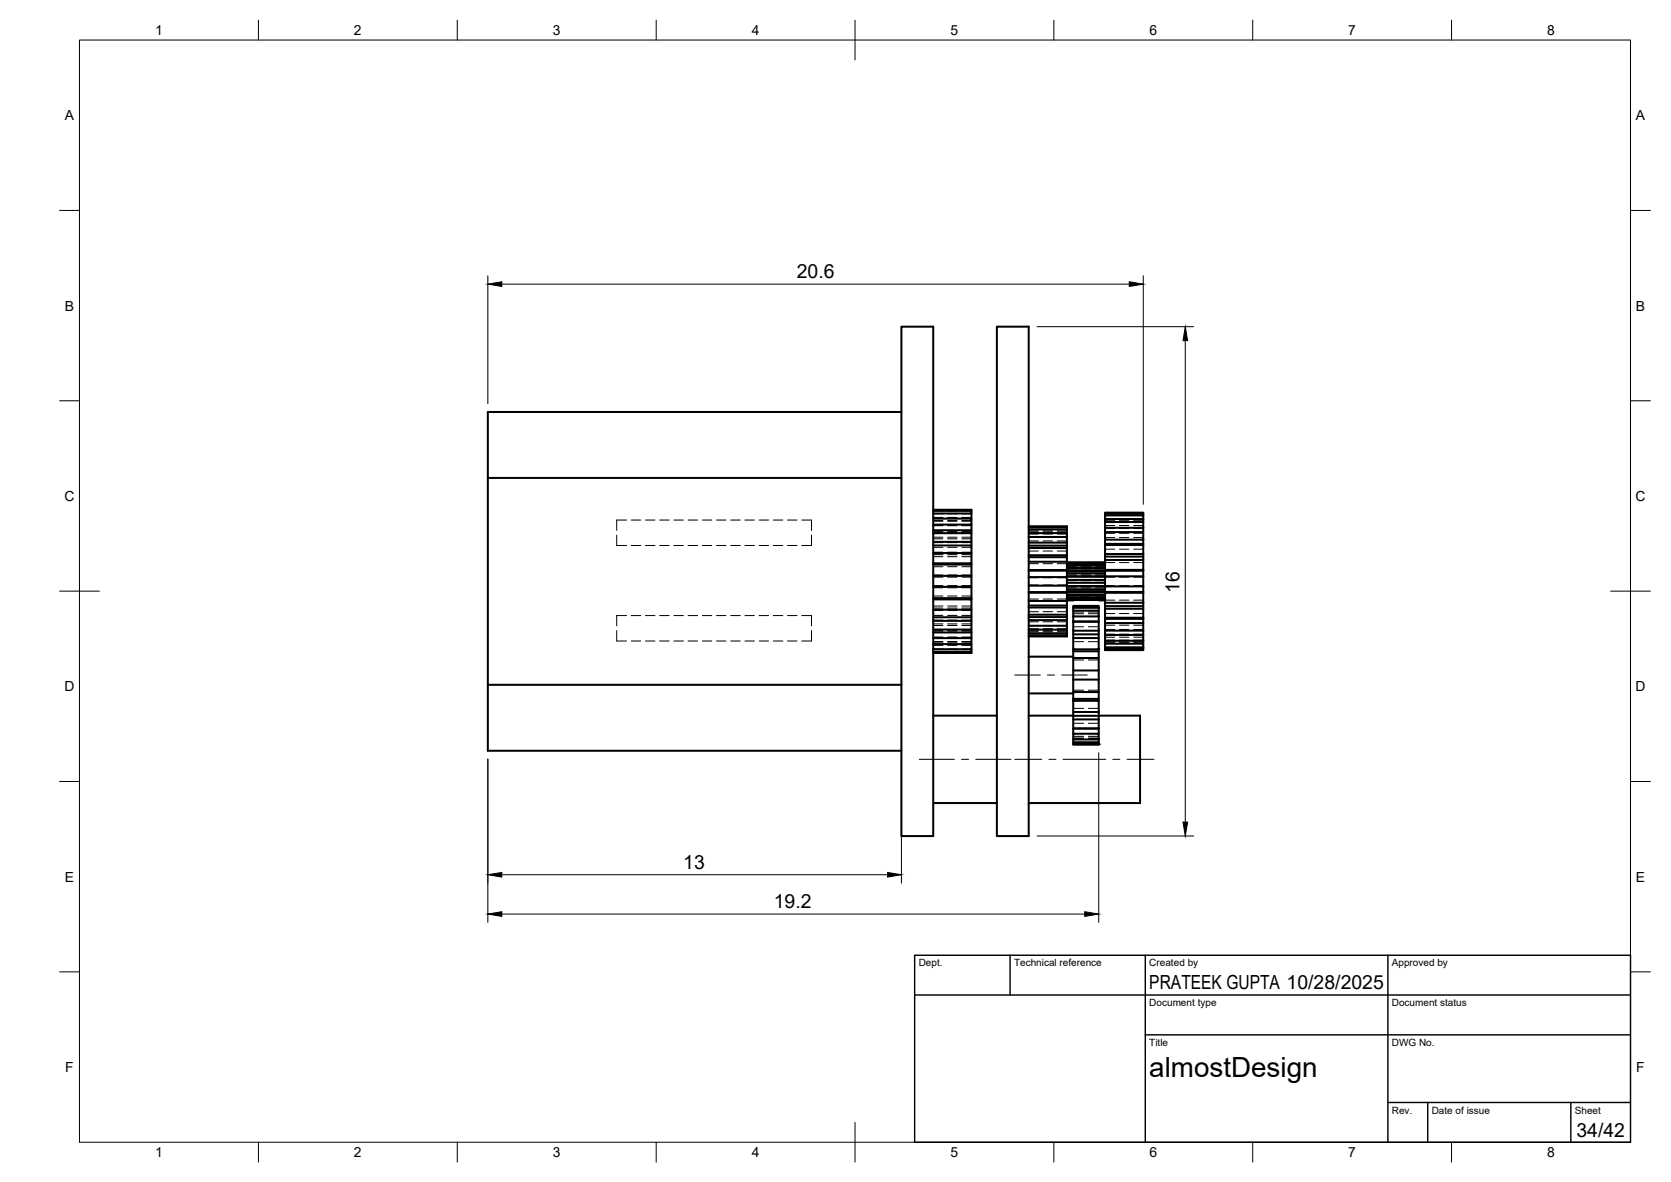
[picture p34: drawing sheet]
<svg xmlns="http://www.w3.org/2000/svg" width="420mm" height="297mm" viewBox="0 0 420 297" stroke-linecap="round" stroke-linejoin="round" font-family="sans-serif">
<defs><g id="words">
<text font-size="7" x="289" y="270.6">almostDesign</text>
<g font-size="4.9">
<text x="200.3" y="69.9">20.6</text>
<text x="296.6" y="149" transform="rotate(-90 296.6 149)">16</text>
<text x="171.8" y="218.4">13</text>
<text x="194.6" y="228.2">19.2</text>
<text x="289" y="248.5">PRATEEK GUPTA 10/28/2025</text>
<text x="396.4" y="285.7">34/42</text>
</g>
<g font-size="3.5">
<text x="39" y="8.8">1</text>
<text x="89" y="8.8">2</text>
<text x="139" y="8.8">3</text>
<text x="189" y="8.8">4</text>
<text x="239" y="8.8">5</text>
<text x="289" y="8.8">6</text>
<text x="339" y="8.8">7</text>
<text x="389" y="8.8">8</text>
<text x="16.3" y="30.2">A</text>
<text x="411.3" y="30.2">A</text>
<text x="16.3" y="78">B</text>
<text x="411.3" y="78">B</text>
<text x="16.2" y="125.9">C</text>
<text x="411.2" y="125.9">C</text>
<text x="16.2" y="173.7">D</text>
<text x="411.2" y="173.7">D</text>
<text x="16.3" y="221.6">E</text>
<text x="411.3" y="221.6">E</text>
<text x="16.4" y="269.4">F</text>
<text x="411.4" y="269.4">F</text>
<text x="39" y="290.8">1</text>
<text x="89" y="290.8">2</text>
<text x="139" y="290.8">3</text>
<text x="189" y="290.8">4</text>
<text x="239" y="290.8">5</text>
<text x="289" y="290.8">6</text>
<text x="339" y="290.8">7</text>
<text x="389" y="290.8">8</text>
</g>
<g font-size="2.5">
<text x="231" y="242.9">Dept.</text>
<text x="255" y="242.9">Technical reference</text>
<text x="289" y="242.9">Created by</text>
<text x="350" y="242.9">Approved by</text>
<text x="289" y="252.8">Document type</text>
<text x="350" y="252.8">Document status</text>
<text x="289" y="262.9">Title</text>
<text x="350" y="262.9">DWG No.</text>
<text x="350" y="279.9">Rev.</text>
<text x="360" y="279.9">Date of issue</text>
<text x="396" y="279.9">Sheet</text>
</g>
</g></defs>
<!-- layer: Visible -->
<g fill="none" stroke="#000" stroke-width=".51">
<path d="M226.7 82.1h8v128h-8zM250.7 82.1h8v128h-8zM226.7 103.5h-104v16.6h104M122.7 120.1v52M234.7 128.4h9.6v.6h-9.6M234.7 130.3h9.6v1.5h-9.6M234.7 134h9.6v2.2h-9.6M234.7 139h9.6v2.6h-9.6M234.7 128.1h9.6v.3M234.7 137.1h9.6M234.7 133.3h9.6M244.3 131.8v2.2"/>
<path d="M244.3 136.2v2.8M244.3 129v1.3M258.7 132.3h9.6v27.6h-9.6M258.7 132.6h9.6M258.7 133.1h9.6M258.7 134h9.6M258.7 134.9h9.6M258.7 136.4h9.6M258.7 137.7h9.6M258.7 139.5h9.6M258.7 137.1h9.6M277.9 128.8h9.6v.3h-9.6z"/>
<path d="M277.9 129.5h9.6v.9h-9.6zM277.9 131.2h9.6v1.4h-9.6zM277.9 133.7h9.6v1.9h-9.6zM277.9 137h9.6v2.2h-9.6zM277.9 139.2v1.5M277.9 135.6v1.4M277.9 129.1v.4M277.9 130.4v.8M277.9 132.6v1.1M277.9 139.9h9.6M277.9 136.7h9.6M287.5 135.6v1.4"/>
<path d="M287.5 139.2v1.5M287.5 129.1v.4M287.5 130.4v.8M287.5 132.6v1.1M234.7 144.7h9.6v2.8h-9.6M234.7 150.6h9.6v2.6h-9.6M234.7 156h9.6v2.2h-9.6M234.7 158.9h9.6M234.7 155.1h9.6M234.7 150.3h9.6M234.7 141.9h9.6M244.3 141.6v3.1"/>
<path d="M244.3 147.5v3.1M244.3 153.2v2.8M244.3 158.2v2.2M258.7 141.2h9.6M258.7 143.2h9.6M258.7 145h9.6M258.7 147.2h9.6M258.7 149h9.6M258.7 151h9.6M258.7 152.7h9.6M258.7 154.5h9.6M258.7 155.8h9.6"/>
<path d="M258.7 157.3h9.6M258.7 158.2h9.6M258.7 159.1h9.6M258.7 159.6h9.6M258.7 155.1h9.6M258.7 152.2h9.6M258.7 148.8h9.6M258.7 143.4h9.6M258.7 140h9.6M268.3 150.9h9.6M268.3 150.8h9.6M268.3 141.3h9.6"/>
<path d="M268.3 141.4h9.6M268.3 141.8h9.6M268.3 142.1h9.6M268.3 142.7h9.6M268.3 143.3h9.6M268.3 144.1h9.6M268.3 145.7h9.6M268.3 146.5h9.6M268.3 147.4h9.6M268.3 148.1h9.6M268.3 148.9h9.6M268.3 149.5h9.6"/>
<path d="M268.3 150.1h9.6M268.3 150.4h9.6M268.3 148.6h9.6M268.3 147.3h9.6M268.3 144.9h9.6M268.3 143.6h9.6M269.9 150.6h6.4zM269.9 152.3h6.4v.4h-6.4zM269.9 153.5h6.4v1.4h-6.4zM269.9 156.3h6.4v2.2h-6.4zM269.9 158.5v1.8M269.9 154.9v1.4"/>
<path d="M269.9 152.7v.8M269.9 159.4h6.4M269.9 156.2h6.4M276.3 154.9v1.4M276.3 158.5v1.8M276.3 152.7v.8M277.9 140.7h9.6v2.5h-9.6zM277.9 144.8h9.6v2.6h-9.6zM277.9 149h9.6v2.5h-9.6zM277.9 153h9.6v2.2h-9.6zM277.9 156.6h9.6v1.9h-9.6zM277.9 159.6h9.6v1.4h-9.6z"/>
<path d="M277.9 155.2v1.4M277.9 151.5v1.5M277.9 147.4v1.6M277.9 143.2v1.6h-9.6M277.9 148.8h9.6M277.9 158.5v1.1M277.9 155.5h9.6M277.9 152.3h9.6M277.9 143.4h9.6M287.5 143.2v1.6M287.5 147.4v1.6M287.5 151.5v1.5"/>
<path d="M287.5 155.2v1.4M287.5 158.5v1.1M226.7 172.1h-104v16.6h104M234.7 160.4h9.6v1.5h-9.6M234.7 163.2h9.6v.6h-9.6M234.7 179.8h16M244.3 163.8v.3h-9.6M244.3 161.9v1.3M258.7 174.3h11.2M258.7 165h11.2M258.7 179.8h11.2M269.9 170.8h6.4v3.1h-6.4z"/>
<path d="M269.9 176.1h6.4v2.8h-6.4zM269.9 160.3h6.4v2.9h-6.4zM269.9 163.2v7.6M269.9 178.9v1.9M269.9 165.4h6.4v3.1h-6.4M269.9 173.9v2.2M269.9 163.7h6.4M269.9 179.9h6.4M269.9 175.6h6.4M276.3 179.8h10.4v22h-28M276.3 173.9v2.2M276.3 178.9v1.9"/>
<path d="M276.3 163.2v2.2M276.3 168.5v2.3M277.9 161.8h9.6v.9h-9.6zM277.9 162.7v.7h9.6v-.3h-9.6M277.9 161v.8M287.5 161v.8M287.5 162.7v.4M269.9 180.8h6.4v2.2h-6.4zM269.9 184.4h6.4v1.4h-6.4zM269.9 186.5h6.4v.5h-6.4zM269.9 183v1.4M269.9 187l6.4 .1z"/>
<path d="M269.9 185.8v.7M269.9 183.1h6.4M276.3 183v1.4M276.3 185.8v.7M234.7 201.8h16"/>
</g>
<!-- layer: Hidden -->
<g fill="none" stroke="#000" stroke-width=".25">
<path d="M155.1 134.5v2.6h2.4M157.5 130.7h-2.4v2.6M158.7 137.1h2.4M158.7 130.7h2.4M162.3 137.1h2.4M162.3 130.7h2.4M165.9 137.1h2.4M165.9 130.7h2.4M169.4 137.1h2.4M169.4 130.7h2.4M173 137.1h2.4M173 130.7h2.4"/>
<path d="M176.6 137.1h2.4M176.6 130.7h2.4M180.1 137.1h2.4M180.1 130.7h2.4M183.7 137.1h2.4M183.7 130.7h2.4M187.3 137.1h2.4M187.3 130.7h2.4M190.9 137.1h2.4M190.9 130.7h2.4M194.4 137.1h2.4M194.4 130.7h2.4"/>
<path d="M198 137.1h2.4M198 130.7h2.4M201.6 130.7h2.4v2.6M204 134.5v2.6h-2.4M234.7 138.8h2.4M234.7 136.4h2.4M234.7 133.8h2.4M234.7 132h2.4M234.7 130.2h2.4M234.7 129.1h2.4M234.7 128.3h2.4M234.7 139.9h2.4"/>
<path d="M234.7 135.4h2.4M234.7 130.8h2.4M234.7 132.1h2.4M234.7 130h2.4M234.7 130.3h2.4M234.7 131h2.4M234.7 133.6h2.4M234.7 131.8h2.4M234.7 137.5h2.4M234.7 135h2.4M234.7 139.4h2.4M238.3 138.8h2.3"/>
<path d="M238.3 136.4h2.3M238.3 133.8h2.3M238.3 132h2.3M238.3 130.2h2.3M238.3 129.1h2.3M238.3 128.3h2.3M238.3 139.9h2.3M238.3 135.4h2.3M238.3 130.8h2.3M238.3 132.1h2.3M238.3 130h2.3M238.3 130.3h2.3"/>
<path d="M238.3 131h2.3M238.3 133.6h2.3M238.3 131.8h2.3M238.3 137.5h2.3M238.3 135h2.3M238.3 139.4h2.3M241.9 138.8h2.4M241.9 136.4h2.4M241.9 133.8h2.4M241.9 132h2.4M241.9 130.2h2.4M241.9 129.1h2.4"/>
<path d="M241.9 128.3h2.4M241.9 139.9h2.4M241.9 135.4h2.4M241.9 130.8h2.4M241.9 132.1h2.4M241.9 130h2.4M241.9 130.3h2.4M241.9 131h2.4M241.9 133.6h2.4M241.9 131.8h2.4M241.9 137.5h2.4M241.9 135h2.4"/>
<path d="M241.9 139.4h2.4M258.7 133.4h2.4M258.7 138.5h2.4M258.7 135h2.4M258.7 135.9h2.4M258.7 133.7h2.4M258.7 134.2h2.4M262.3 133.4h2.3M262.3 138.5h2.3M262.3 135h2.3M262.3 135.9h2.3M262.3 133.7h2.3"/>
<path d="M262.3 134.2h2.3M265.9 133.4h2.4M265.9 138.5h2.4M265.9 135h2.4M265.9 135.9h2.4M265.9 133.7h2.4M265.9 134.2h2.4M277.9 130.7h2.4M277.9 138h2.4M277.9 134h2.4M277.9 135.1h2.4M277.9 132.1h2.4"/>
<path d="M277.9 132.8h2.4M277.9 130.9h2.4M277.9 131.3h2.4M281.5 130.7h2.3M281.5 138h2.3M281.5 134h2.3M281.5 135.1h2.3M281.5 132.1h2.3M281.5 132.8h2.3M281.5 130.9h2.3M281.5 131.3h2.3M285.1 130.7h2.4"/>
<path d="M285.1 138h2.4M285.1 134h2.4M285.1 135.1h2.4M285.1 132.1h2.4M285.1 132.8h2.4M285.1 130.9h2.4M285.1 131.3h2.4M155.1 158.5v2.6h2.4M157.5 154.7h-2.4v2.6M158.7 154.7h2.4M162.3 154.7h2.4M165.9 154.7h2.4"/>
<path d="M169.4 154.7h2.4M173 154.7h2.4M176.6 154.7h2.4M180.1 154.7h2.4M183.7 154.7h2.4M187.3 154.7h2.4M190.9 154.7h2.4M194.4 154.7h2.4M198 154.7h2.4M201.6 154.7h2.4v2.6M204 158.5v2.6h-2.4M234.7 141.8h2.4"/>
<path d="M234.7 158.4h2.4M234.7 155.8h2.4M234.7 153.4h2.4M234.7 150.4h2.4M234.7 147.7h2.4M234.7 144.5h2.4M234.7 152.8h2.4M234.7 149.8h2.4M234.7 157.2h2.4M234.7 154.7h2.4M234.7 158.6h2.4M234.7 156.8h2.4"/>
<path d="M234.7 152.3h2.4M234.7 147.2h2.4M234.7 145h2.4M234.7 142.4h2.4M238.3 141.8h2.3M238.3 158.4h2.3M238.3 155.8h2.3M238.3 153.4h2.3M238.3 150.4h2.3M238.3 147.7h2.3M238.3 144.5h2.3M238.3 152.8h2.3"/>
<path d="M238.3 149.8h2.3M238.3 157.2h2.3M238.3 154.7h2.3M238.3 158.6h2.3M238.3 156.8h2.3M238.3 152.3h2.3M238.3 147.2h2.3M238.3 145h2.3M238.3 142.4h2.3M241.9 141.8h2.4M241.9 158.4h2.4M241.9 155.8h2.4"/>
<path d="M241.9 153.4h2.4M241.9 150.4h2.4M241.9 147.7h2.4M241.9 144.5h2.4M241.9 152.8h2.4M241.9 149.8h2.4M241.9 157.2h2.4M241.9 154.7h2.4M241.9 158.6h2.4M241.9 156.8h2.4M241.9 152.3h2.4M241.9 147.2h2.4"/>
<path d="M241.9 145h2.4M241.9 142.4h2.4M258.7 157.2h2.4M258.7 158.8h2.4M258.7 158h2.4M258.7 158.5h2.4M258.7 156.3h2.4M258.7 153.7h2.4M258.7 150.5h2.4M258.7 147h2.4M258.7 145.2h2.4M258.7 141.7h2.4"/>
<path d="M262.3 157.2h2.3M262.3 158.8h2.3M262.3 158h2.3M262.3 158.5h2.3M262.3 156.3h2.3M262.3 153.7h2.3M262.3 150.5h2.3M262.3 147h2.3M262.3 145.2h2.3M262.3 141.7h2.3M265.9 157.2h2.4M265.9 158.8h2.4"/>
<path d="M265.9 158h2.4M265.9 158.5h2.4M265.9 156.3h2.4M265.9 153.7h2.4M265.9 150.5h2.4M265.9 147h2.4M265.9 145.2h2.4M265.9 141.7h2.4M268.3 150.2h2.4M268.3 150.1h2.4M268.3 147.7h2.4M268.3 142.4h2.4"/>
<path d="M268.3 149.8h2.4M268.3 148.9h2.4M268.3 146.3h2.4M268.3 145.9h2.4M268.3 144.5h2.4M268.3 143.3h2.4M268.3 142.1h2.4M268.3 142h2.4M269.9 154.2h2.6M269.9 157.5h2.6M269.9 154.9h2.6M269.9 153.8h2.6"/>
<path d="M269.9 150.6v.2M271.9 150.2h2.4M271.9 150.1h2.4M271.9 147.7h2.4M271.9 142.4h2.4M271.9 149.8h2.4M271.9 148.9h2.4M271.9 146.3h2.4M271.9 145.9h2.4M271.9 144.5h2.4M271.9 143.3h2.4M271.9 142.1h2.4"/>
<path d="M271.9 142h2.4M273.7 154.2h2.6M273.7 157.5h2.6M273.7 154.9h2.6M273.7 153.8h2.6M275.4 150.2h2.5M275.4 150.1h2.5M275.4 147.7h2.5M275.4 142.4h2.5M275.4 149.8h2.5M275.4 148.9h2.5M275.4 146.3h2.5"/>
<path d="M275.4 145.9h2.5M275.4 144.5h2.5M275.4 143.3h2.5M275.4 142.1h2.5M275.4 142h2.5M276.3 150.6v.2M277.9 147.2h2.4M277.9 145h2.4M277.9 159.4h2.4M277.9 157.1h2.4M277.9 158.2h2.4M277.9 154.2h2.4"/>
<path d="M277.9 150.8h2.4M277.9 141.4h2.4M281.5 147.2h2.3M281.5 145h2.3M281.5 159.4h2.3M281.5 157.1h2.3M281.5 158.2h2.3M281.5 154.2h2.3M281.5 150.8h2.3M281.5 141.4h2.3M285.1 147.2h2.4M285.1 145h2.4"/>
<path d="M285.1 159.4h2.4M285.1 157.1h2.4M285.1 158.2h2.4M285.1 154.2h2.4M285.1 150.8h2.4M285.1 141.4h2.4M158.7 161.1h2.4M162.3 161.1h2.4M165.9 161.1h2.4M169.4 161.1h2.4M173 161.1h2.4M176.6 161.1h2.4"/>
<path d="M180.1 161.1h2.4M183.7 161.1h2.4M187.3 161.1h2.4M190.9 161.1h2.4M194.4 161.1h2.4M198 161.1h2.4M234.7 163.9h2.4M234.7 163.1h2.4M234.7 162h2.4M234.7 160.2h2.4M234.7 160.4h2.4M234.7 161.2h2.4"/>
<path d="M234.7 161.9h2.4M234.7 162.2h2.4M234.7 160.1h2.4M234.7 161.4h2.4M238.3 163.9h2.3M238.3 163.1h2.3M238.3 162h2.3M238.3 160.2h2.3M238.3 160.4h2.3M238.3 161.2h2.3M238.3 161.9h2.3M238.3 162.2h2.3"/>
<path d="M238.3 160.1h2.3M238.3 161.4h2.3M241.9 163.9h2.4M241.9 163.1h2.4M241.9 162h2.4M241.9 160.2h2.4M241.9 160.4h2.4M241.9 161.2h2.4M241.9 161.9h2.4M241.9 162.2h2.4M241.9 160.1h2.4M241.9 161.4h2.4"/>
<path d="M269.9 161.3h2.6M269.9 165.8h2.6M269.9 178h2.6M269.9 173.4h2.6M269.9 179.8h2.6M273.7 161.3h2.6M273.7 165.8h2.6M273.7 178h2.6M273.7 173.4h2.6M273.7 179.8h2.6M277.9 160.1h2.4M277.9 161.5h2.4"/>
<path d="M277.9 160.9h2.4M277.9 161.3h2.4M281.5 160.1h2.3M281.5 161.5h2.3M281.5 160.9h2.3M281.5 161.3h2.3M285.1 160.1h2.4M285.1 161.5h2.4M285.1 160.9h2.4M285.1 161.3h2.4M269.9 185.5h2.6M269.9 184.3h2.6"/>
<path d="M269.9 185h2.6M269.9 181.8h2.6M269.9 185.6h2.6M273.7 185.5h2.6M273.7 184.3h2.6M273.7 185h2.6M273.7 181.8h2.6M273.7 185.6h2.6"/>
</g>
<!-- layer: Visible -->
<g fill="#000">
<circle cx="269.9" cy="187" r=".25"/>
<circle cx="276.3" cy="187" r=".25"/>
</g>
<!-- layer: BORDER -->
<g fill="none" stroke="#000" stroke-width=".25">
<path d="M20 10.1h390v276.9h-390zM65 5.1v5M115 5.1v5M165 5.1v5M215 5.1v10M265 5.1v5M315 5.1v5M365 5.1v5M15 52.9h5M410 52.9h5M15 100.7h5M410 100.7h5"/>
<path d="M15 148.6h10M405 148.6h10M15 196.4h5M410 196.4h5M15 244.2h5M410 244.2h5M65 287v5M115 287v5M165 287v5M215 282.1v9.9M265 287v5M315 287v5"/>
<path d="M365 287v5"/>
</g>
<!-- layer: TITLEBLOCK -->
<path d="M230 240.1h180v46.9h-180zM230 250h180M254 240.1v9.9M288 240.1v46.9M349 240.1v46.9M288 260.1h122M349 277.1h61M359 277.1v9.9M395 277.1v9.9" fill="none" stroke="#000" stroke-width=".36"/>
<!-- layer: Smart Centers -->
<path d="M255.2 169.6h6.4M263.4 169.6h1.8M266.9 169.6h6.5M231.2 190.8h8.8M241.8 190.8h1.7M245.3 190.8h8.9M255.2 190.8h6.7M263.7 190.8h1.8M267.3 190.8h10.7M279.8 190.8h1.8M283.4 190.8h6.8" fill="none" stroke="#000" stroke-width=".25"/>
<!-- layer: FD_Dimensions -->
<path d="M122.7 69.3v32.1M126.2 71.4h157.8M287.5 69.3v57.4M260.8 82.1h39.3M298 85.6v121M122.7 190.8v41M226.7 190.8v31.1M276.3 189.2v42.6M126.2 219.8h97M260.8 210.1h39.3M126.2 229.7h146.6" fill="none" stroke="#000" stroke-width=".25"/>
<path d="M122.7 71.4l3.5-.6v1.2zM284 70.8l3.5 .6-3.5 .6zM298 82.1l.6 3.5h-1.1zM122.7 219.8l3.5-.5v1.1zM223.2 219.3l3.5 .5-3.5 .6zM297.5 206.6h1.1l-.6 3.5zM122.7 229.7l3.5-.6v1.2zM272.8 229.1l3.5 .6-3.5 .6z" fill="#000" stroke="#000" stroke-width=".25"/>
<use href="#words"/>
</svg>
